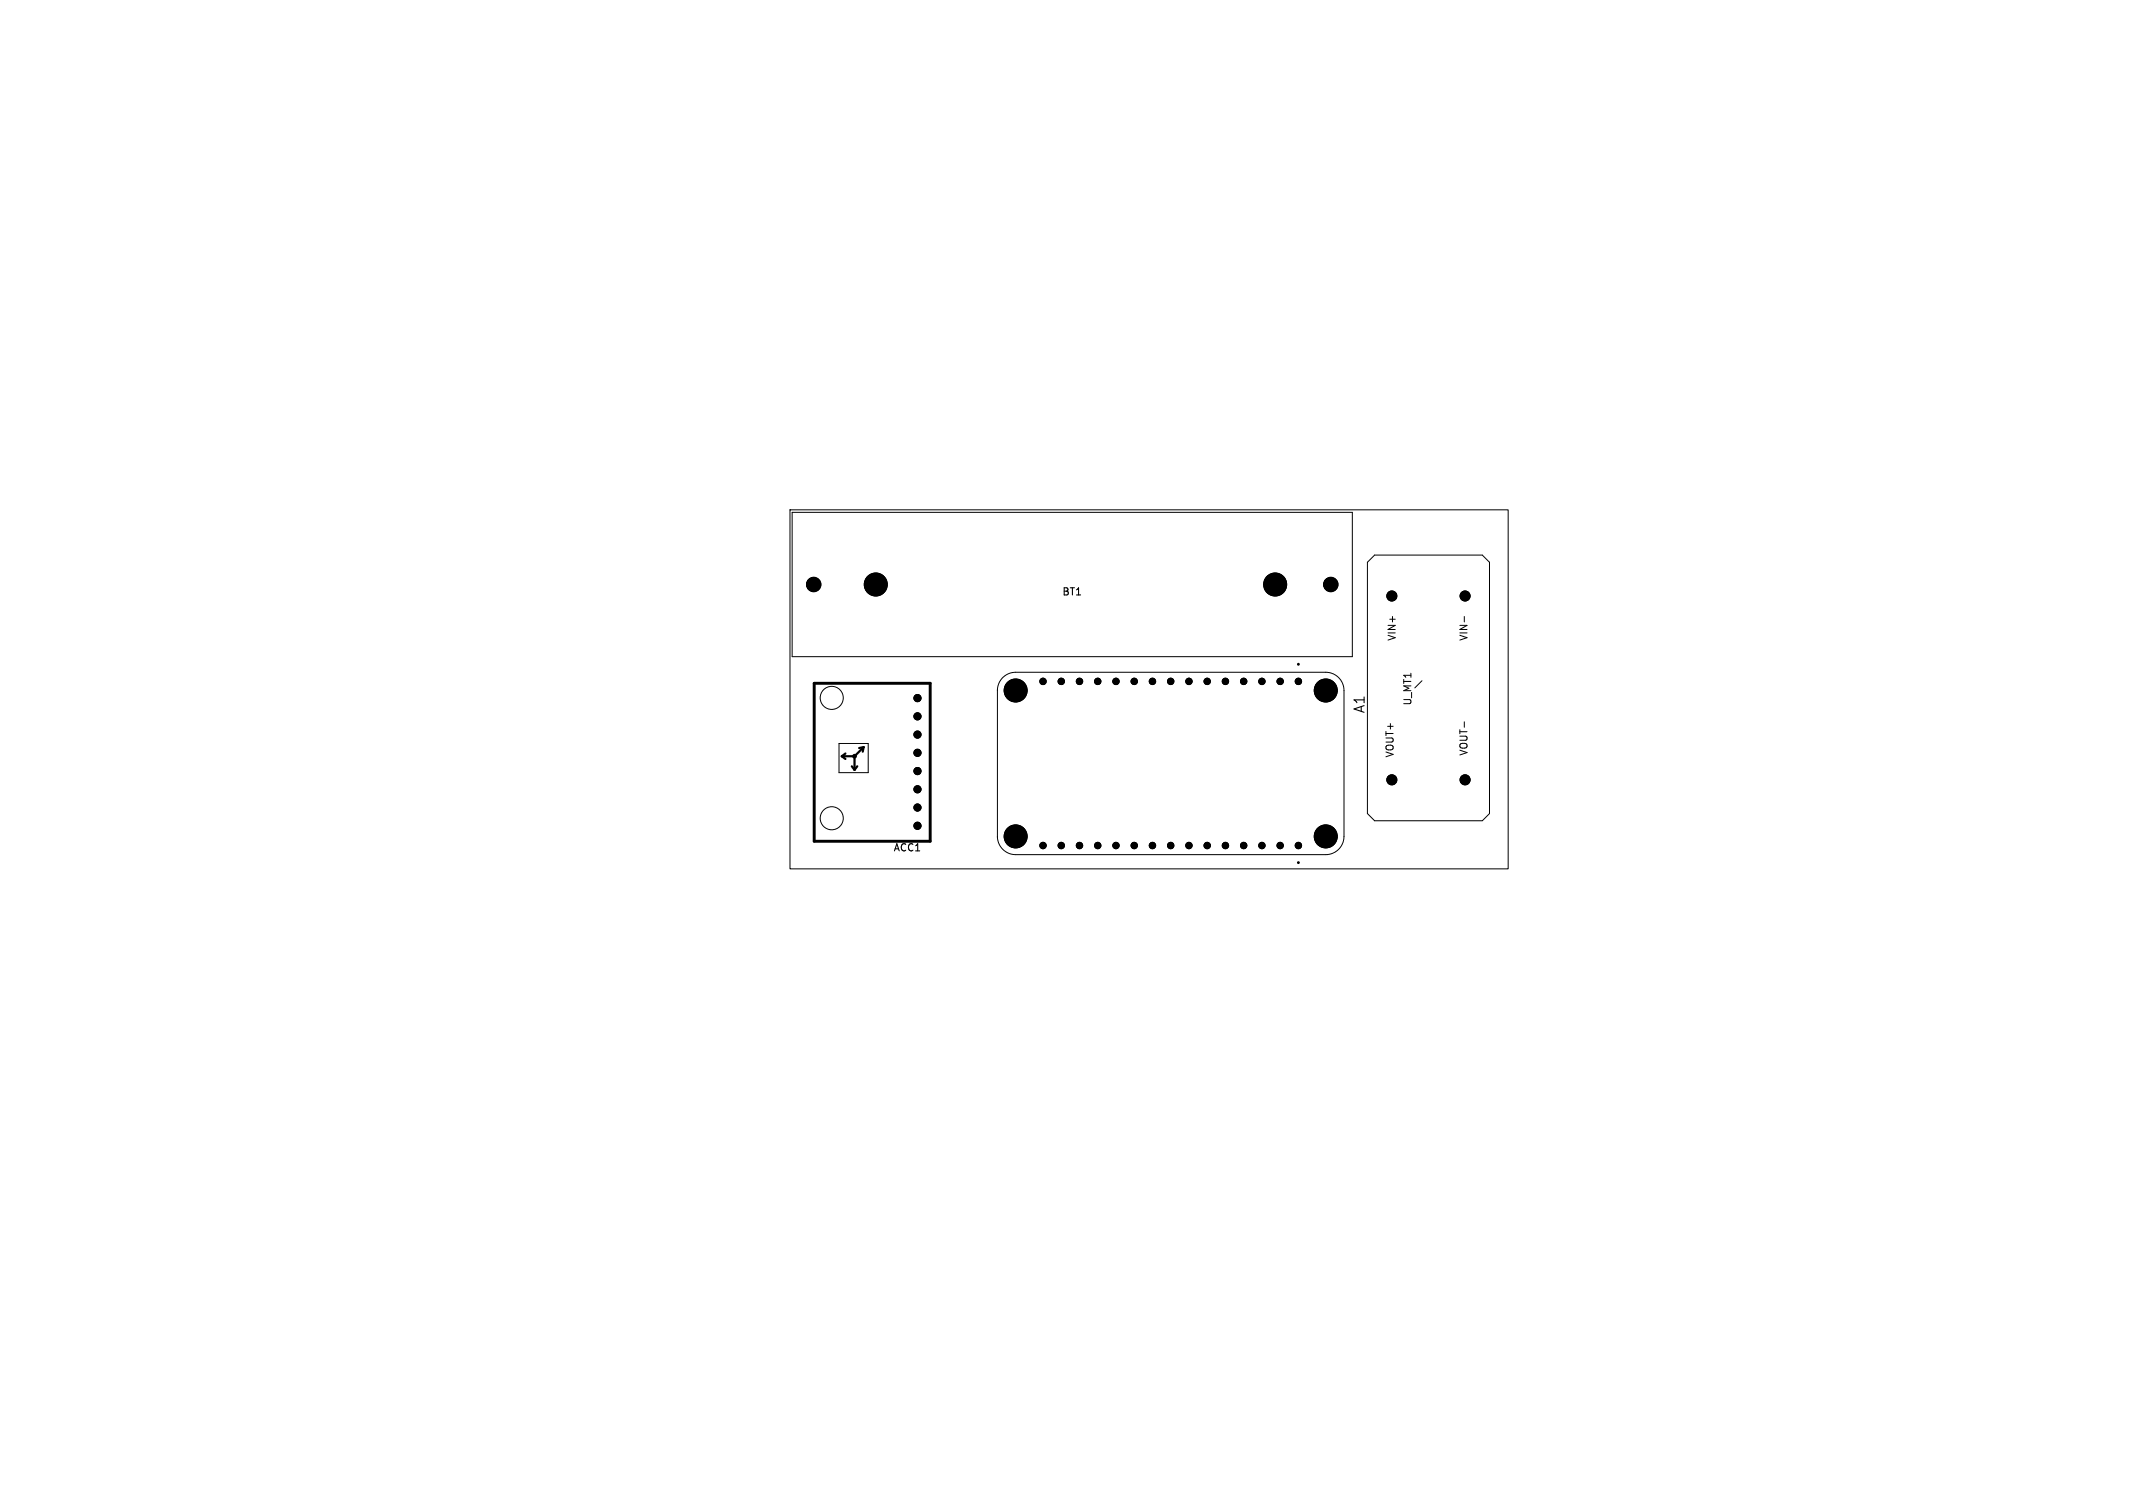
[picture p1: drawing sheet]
<svg xmlns="http://www.w3.org/2000/svg" width="297mm" height="210mm" viewBox="0 0 297 210" stroke-linecap="round" stroke-linejoin="round" font-family="sans-serif">
<defs><g id="words">
<text font-size="1.9" x="190.2" y="99.4" transform="rotate(-90 190.2 99.4)">A1</text>
<g font-size="1.4">
<text x="147.8" y="83.1">BT1</text>
<text x="194.4" y="89.3" transform="rotate(-90 194.4 89.3)">VIN+</text>
<text x="204.4" y="89.3" transform="rotate(-90 204.4 89.3)">VIN-</text>
<text x="196.7" y="98.3" transform="rotate(-90 196.7 98.3)">U_MT1</text>
<text x="194.1" y="105.5" transform="rotate(-90 194.1 105.5)">VOUT+</text>
<text x="204.4" y="105.3" transform="rotate(-90 204.4 105.3)">VOUT-</text>
<text x="124.3" y="118.8">ACC1</text>
</g>
</g></defs>
<g fill="none" stroke="#000" stroke-width=".14">
<path d="M110 71h100v50h-100zM110.3 71.4h78v20h-78zM191.4 77.3h15l1 1v35l-1 1h-15l-1-1v-35zM139.6 94.4a2.54 2.54 0 0 1 1.8-.8h43.2a2.54 2.54 0 0 1 2.5 2.6v20.3a2.54 2.54 0 0 1-2.5 2.5h-43.2a2.54 2.54 0 0 1-2.5-2.5v-20.3a2.54 2.54 0 0 1 .7-1.8zM198 94.8l-1 1M203.9 85.9v.7M116.8 103.5h4.1v4.1h-4.1zM203.9 100.5v.8"/>
<circle cx="115.8" cy="97.2" r="1.61"/>
<circle cx="115.8" cy="114" r="1.61"/>
</g>
<path d="M113.4 95.2h16.1v22h-16.1z" fill="none" stroke="#000" stroke-width=".41"/>
<g fill="none" stroke="#000" stroke-width=".3">
<path d="M117.2 105.3h1.8M117.2 105.3l.5 .4M117.7 104.9l-.5 .4M118.6 106.7l.4 .5M119 105.3v1.9M119.4 106.7l-.4 .5M120.3 104l-1.3 1.3M120.3 104l-.2 .7M120.3 104l-.7 .2"/>
<circle cx="119" cy="105.3" r=".18"/>
</g>
<g fill="none" stroke="#000" stroke-width=".2">
<circle cx="180.8" cy="92.5" r=".1"/>
<circle cx="180.8" cy="120.1" r=".1"/>
</g>
<g fill="#000" stroke="#000" stroke-width=".14">
<circle cx="113.3" cy="81.4" r="1"/>
<circle cx="121.9" cy="81.4" r="1.6"/>
<circle cx="127.7" cy="99.8" r=".5"/>
<circle cx="127.7" cy="97.2" r=".5"/>
<circle cx="141.4" cy="96.2" r="1.6"/>
<circle cx="145.2" cy="94.9" r=".44"/>
<circle cx="147.8" cy="94.9" r=".44"/>
<circle cx="150.3" cy="94.9" r=".44"/>
<circle cx="152.9" cy="94.9" r=".44"/>
<circle cx="155.4" cy="94.9" r=".44"/>
<circle cx="157.9" cy="94.9" r=".44"/>
<circle cx="160.5" cy="94.9" r=".44"/>
<circle cx="163" cy="94.9" r=".44"/>
<circle cx="165.6" cy="94.9" r=".44"/>
<circle cx="168.1" cy="94.9" r=".44"/>
<circle cx="170.6" cy="94.9" r=".44"/>
<circle cx="173.2" cy="94.9" r=".44"/>
<circle cx="175.7" cy="94.9" r=".44"/>
<circle cx="177.6" cy="81.4" r="1.6"/>
<circle cx="178.3" cy="94.9" r=".44"/>
<circle cx="180.8" cy="94.9" r=".44"/>
<circle cx="184.6" cy="96.2" r="1.6"/>
<circle cx="185.3" cy="81.4" r="1"/>
<circle cx="193.8" cy="83" r=".7"/>
<circle cx="204" cy="83" r=".7"/>
<circle cx="127.7" cy="102.3" r=".5"/>
<circle cx="127.7" cy="107.4" r=".5"/>
<circle cx="127.7" cy="112.5" r=".5"/>
<circle cx="127.7" cy="104.8" r=".5"/>
<circle cx="127.7" cy="115" r=".5"/>
<circle cx="127.7" cy="109.9" r=".5"/>
<circle cx="141.4" cy="116.5" r="1.6"/>
<circle cx="145.2" cy="117.8" r=".44"/>
<circle cx="147.8" cy="117.8" r=".44"/>
<circle cx="150.3" cy="117.8" r=".44"/>
<circle cx="152.9" cy="117.8" r=".44"/>
<circle cx="155.4" cy="117.8" r=".44"/>
<circle cx="157.9" cy="117.8" r=".44"/>
<circle cx="160.5" cy="117.8" r=".44"/>
<circle cx="163" cy="117.8" r=".44"/>
<circle cx="165.6" cy="117.8" r=".44"/>
<circle cx="168.1" cy="117.8" r=".44"/>
<circle cx="170.6" cy="117.8" r=".44"/>
<circle cx="173.2" cy="117.8" r=".44"/>
<circle cx="175.7" cy="117.8" r=".44"/>
<circle cx="178.3" cy="117.8" r=".44"/>
<circle cx="180.8" cy="117.8" r=".44"/>
<circle cx="184.6" cy="116.5" r="1.6"/>
<circle cx="193.8" cy="108.6" r=".7"/>
<circle cx="204" cy="108.6" r=".7"/>
</g>
<use href="#words"/>
</svg>
